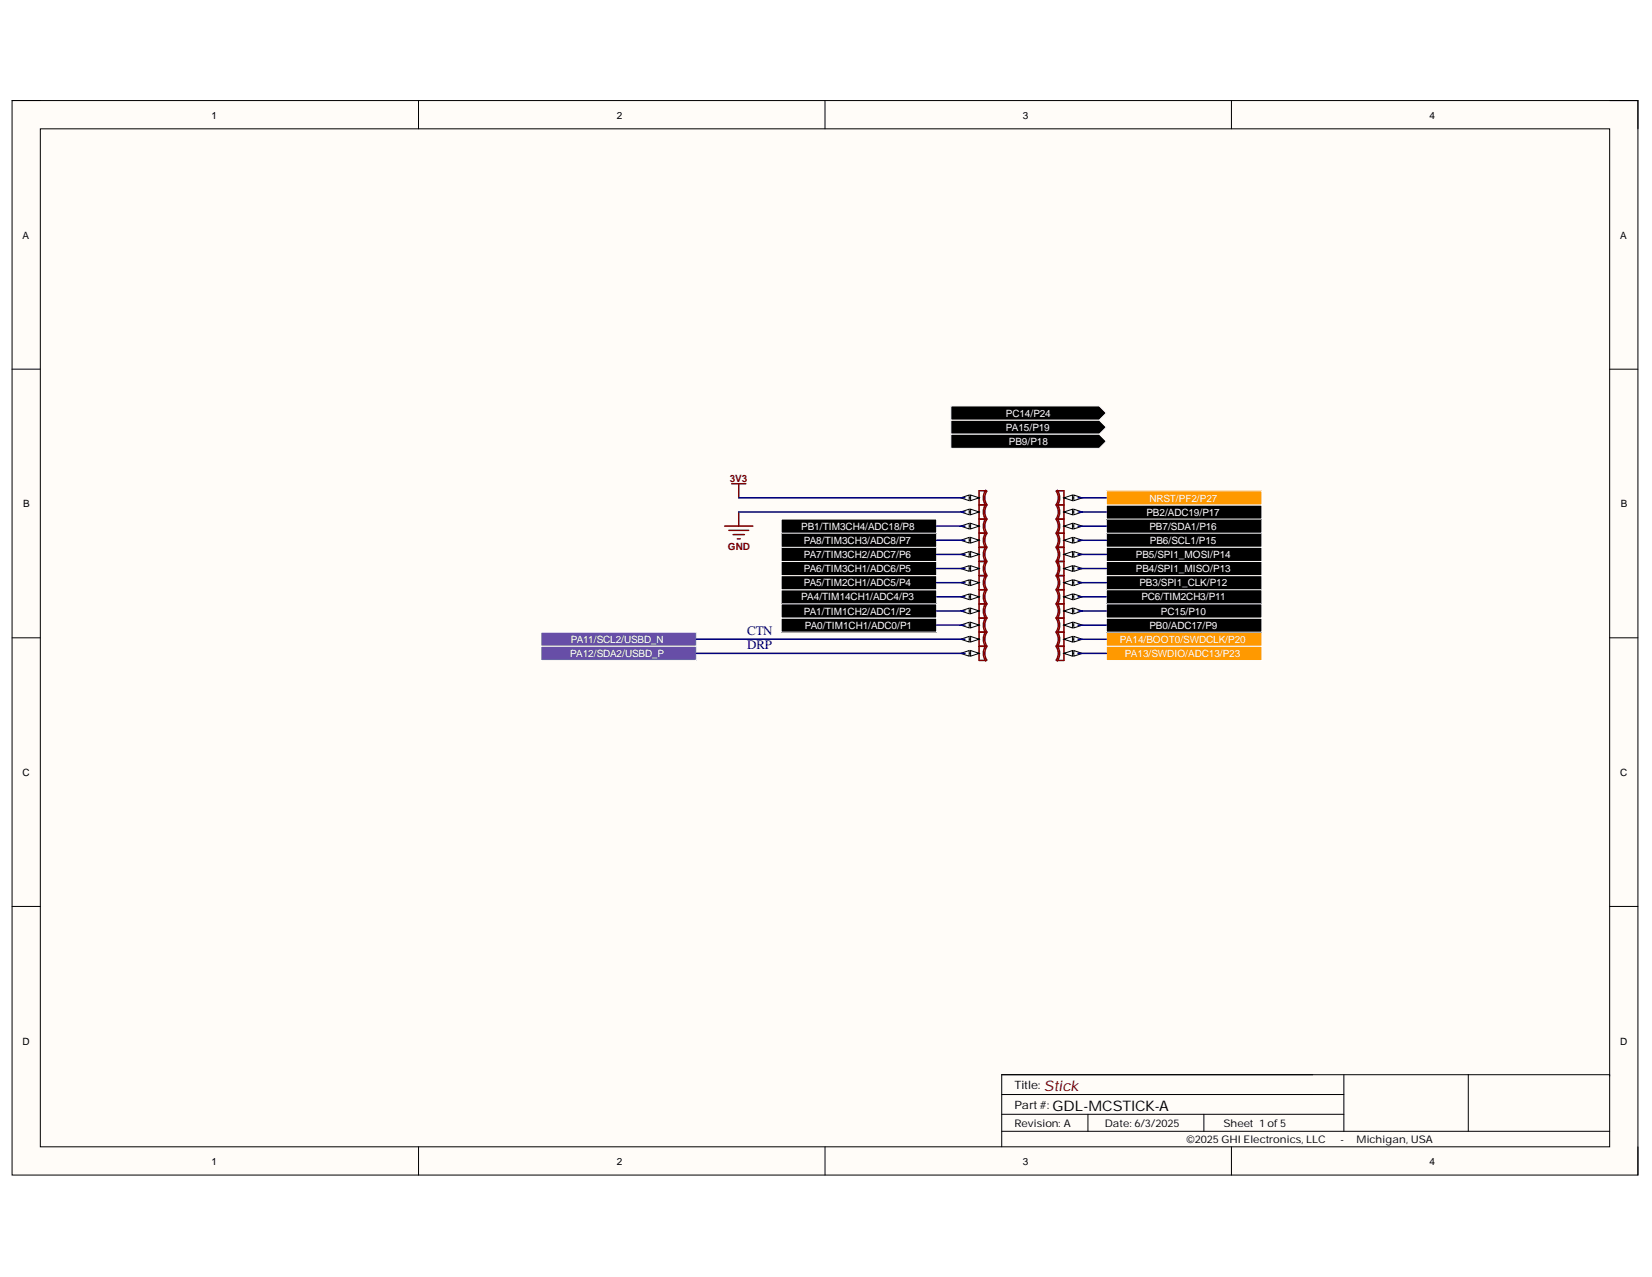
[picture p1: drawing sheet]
<svg xmlns="http://www.w3.org/2000/svg" width="279mm" height="216mm" viewBox="0 0 279 216" stroke-linecap="round" stroke-linejoin="round" font-family="sans-serif">
<defs><g id="words">
<text font-size="2.5" fill="#800000" x="176.6" y="184.4">Stick</text>
<text font-size="2.5" x="178" y="187.8">GDL-MCSTICK-A</text>
<g font-size="2.2" fill="#000080">
<text x="126.4" y="107.4">CTN</text>
<text x="126.4" y="109.8">DRP</text>
</g>
<g font-size="1.9">
<text x="171.6" y="184.1">Title:</text>
<text x="171.6" y="187.5">Part #:</text>
</g>
<g font-size="1.8">
<text x="171.6" y="190.5">Revision: A</text>
<text x="186.9" y="190.5">Date: 6/3/2025</text>
<text x="206.9" y="190.5">Sheet 1 of 5</text>
<text x="200.7" y="193.3">©2025 GHI Electronics, LLC</text>
<text x="226.7" y="193.3">-</text>
<text x="229.4" y="193.3">Michigan, USA</text>
</g>
<g font-size="1.7">
<text x="35.8" y="20">1</text>
<text x="104.3" y="20">2</text>
<text x="173" y="20">3</text>
<text x="241.8" y="20">4</text>
<text x="3.8" y="40.3">A</text>
<text x="274" y="40.3">A</text>
<text x="3.9" y="85.8">B</text>
<text x="274.1" y="85.8">B</text>
<text x="3.8" y="131.2">C</text>
<text x="274" y="131.2">C</text>
<text x="3.8" y="176.6">D</text>
<text x="274" y="176.6">D</text>
<text x="35.8" y="196.9">1</text>
<text x="104.3" y="196.9">2</text>
<text x="173" y="196.9">3</text>
<text x="241.8" y="196.9">4</text>
</g>
<g font-size="1.7" fill="#fff">
<text x="170.1" y="70.5">PC14/P24</text>
<text x="170.1" y="72.8">PA15/P19</text>
<text x="170.6" y="75.3">PB9/P18</text>
<text x="135.5" y="89.6">PB1/TIM3CH4/ADC18/P8</text>
<text x="193.9" y="87.2">PB2/ADC19/P17</text>
<text x="194.4" y="89.6">PB7/SDA1/P16</text>
<text x="194.4" y="84.8">NRST/PF2/P27</text>
<text x="136" y="94.4">PA7/TIM3CH2/ADC7/P6</text>
<text x="136" y="91.9">PA8/TIM3CH3/ADC8/P7</text>
<text x="192.1" y="94.4">PB5/SPI1_MOSI/P14</text>
<text x="194.5" y="91.9">PB6/SCL1/P15</text>
<text x="135.5" y="101.5">PA4/TIM14CH1/ADC4/P3</text>
<text x="136" y="99.1">PA5/TIM2CH1/ADC5/P4</text>
<text x="136" y="96.8">PA6/TIM3CH1/ADC6/P5</text>
<text x="192.1" y="96.8">PB4/SPI1_MISO/P13</text>
<text x="192.7" y="99.1">PB3/SPI1_CLK/P12</text>
<text x="193.1" y="101.5">PC6/TIM2CH3/P11</text>
<text x="136" y="103.9">PA1/TIM1CH2/ADC1/P2</text>
<text x="136.1" y="106.3">PA0/TIM1CH1/ADC0/P1</text>
<text x="194.4" y="106.3">PB0/ADC17/P9</text>
<text x="196.4" y="103.9">PC15/P10</text>
<text x="96.4" y="111">PA12/SDA2/USBD_P</text>
<text x="96.5" y="108.7">PA11/SCL2/USBD_N</text>
<text x="189.4" y="108.7">PA14/BOOT0/SWDCLK/P20</text>
<text x="190.3" y="111">PA13/SWDIO/ADC13/P23</text>
</g>
<g font-size="1.7" fill="#800000">
<text x="123.4" y="81.4">3V3</text>
<text x="123.1" y="92.9">GND</text>
</g>
</g></defs>
<path d="M2 17h275v181.7h-275z" fill-rule="evenodd" fill="#fffcf8"/>
<path d="M2 17h275v181.7h-275z" fill="none" stroke="#000" stroke-width=".17"/>
<path d="M6.8 21.8h265.4v172.1h-265.4z" fill-rule="evenodd" fill="#fffcf8"/>
<g fill="none" stroke="#000" stroke-width=".17">
<path d="M2 17h4.8M70.8 17v4.8M139.5 17v4.8M208.3 17v4.8M272.2 17h4.8v4.8M6.8 21.8h265.4v172.1h-265.4zM2 62.4h4.8M272.2 62.4h4.8M2 107.8h4.8M272.2 107.8h4.8M2 153.3h4.8M272.2 153.3h4.8"/>
<path d="M70.8 193.9v4.8M139.5 193.9v4.8M169.4 188.4h57.9M169.4 191.3h102.8M169.4 185.1h57.9M184 188.4v2.9M203.6 188.4v2.9M208.3 193.9v4.8M227.3 181.7v9.6M248.3 181.7v9.6M272.2 181.9v-.2h-102.8v12.2M277 193.9v4.8"/>
</g>
<path d="M166.7 97.2l.2 .2a2.04 2.04 0 0 0 0 2.2l-.2 .2a2.29 2.29 0 0 1 0-2.6zM166.8 97.3h-1.2v2.4h1.2" fill="none" stroke="#800000" stroke-width=".25"/>
<path d="M163.2 98.5h2.4" fill="none" stroke="#000" stroke-width=".25"/>
<path d="M164.2 98l1.4 .5-1.4 .5z" fill="#f8fcff"/>
<path d="M164.2 98l1.4 .5-1.4 .5z" fill="none" stroke="#000" stroke-width=".17"/>
<path d="M162.5 98.5l1.4-.5v1z" fill="#f8fcff"/>
<path d="M162.5 98.5l1.4-.5v1z" fill="none" stroke="#000" stroke-width=".17"/>
<path d="M166.7 94.9l.2 .1a2.04 2.04 0 0 0 0 2.2l-.2 .2a2.29 2.29 0 0 1 0-2.5zM166.8 94.9h-1.2v2.4h1.2" fill="none" stroke="#800000" stroke-width=".25"/>
<path d="M163.2 96.1h2.4" fill="none" stroke="#000" stroke-width=".25"/>
<path d="M164.2 95.6l1.4 .5-1.4 .5z" fill="#f8fcff"/>
<path d="M164.2 95.6l1.4 .5-1.4 .5z" fill="none" stroke="#000" stroke-width=".17"/>
<path d="M162.5 96.1l1.4-.5v1z" fill="#f8fcff"/>
<path d="M162.5 96.1l1.4-.5v1z" fill="none" stroke="#000" stroke-width=".17"/>
<path d="M166.7 92.5l.2 .1a2.04 2.04 0 0 0 0 2.3l-.2 .1a2.28 2.28 0 0 1 0-2.5zM166.8 92.5h-1.2v2.4h1.2" fill="none" stroke="#800000" stroke-width=".25"/>
<path d="M163.2 93.7h2.4" fill="none" stroke="#000" stroke-width=".25"/>
<path d="M164.2 93.3l1.4 .4-1.4 .5z" fill="#f8fcff"/>
<path d="M164.2 93.3l1.4 .4-1.4 .5z" fill="none" stroke="#000" stroke-width=".17"/>
<path d="M162.5 93.7l1.4-.4v.9z" fill="#f8fcff"/>
<path d="M162.5 93.7l1.4-.4v.9z" fill="none" stroke="#000" stroke-width=".17"/>
<path d="M166.7 90.1l.2 .1a2.04 2.04 0 0 0 0 2.3l-.2 .1a2.28 2.28 0 0 1 0-2.5zM166.8 90.1h-1.2v2.4h1.2" fill="none" stroke="#800000" stroke-width=".25"/>
<path d="M163.2 91.3h2.4" fill="none" stroke="#000" stroke-width=".25"/>
<path d="M164.2 90.9l1.4 .4-1.4 .5z" fill="#f8fcff"/>
<path d="M164.2 90.9l1.4 .4-1.4 .5z" fill="none" stroke="#000" stroke-width=".17"/>
<path d="M162.5 91.3l1.4-.4v.9z" fill="#f8fcff"/>
<path d="M162.5 91.3l1.4-.4v.9z" fill="none" stroke="#000" stroke-width=".17"/>
<path d="M166.7 87.7l.2 .1a2.04 2.04 0 0 0 0 2.3l-.2 .1a2.28 2.28 0 0 1 0-2.5zM166.8 87.8h-1.2v2.3h1.2" fill="none" stroke="#800000" stroke-width=".25"/>
<path d="M163.2 88.9h2.4" fill="none" stroke="#000" stroke-width=".25"/>
<path d="M164.2 88.5l1.4 .4-1.4 .5z" fill="#f8fcff"/>
<path d="M164.2 88.5l1.4 .4-1.4 .5z" fill="none" stroke="#000" stroke-width=".17"/>
<path d="M162.5 88.9l1.4-.4v.9z" fill="#f8fcff"/>
<path d="M162.5 88.9l1.4-.4v.9z" fill="none" stroke="#000" stroke-width=".17"/>
<path d="M166.7 109.2l.2 .1a2.04 2.04 0 0 0 0 2.3l-.2 .1a2.28 2.28 0 0 1 0-2.5zM166.8 109.3h-1.2v2.4h1.2" fill="none" stroke="#800000" stroke-width=".25"/>
<path d="M163.2 110.5h2.4" fill="none" stroke="#000" stroke-width=".25"/>
<path d="M164.2 110l1.4 .5-1.4 .4z" fill="#f8fcff"/>
<path d="M164.2 110l1.4 .5-1.4 .4z" fill="none" stroke="#000" stroke-width=".17"/>
<path d="M162.5 110.5l1.4-.5v.9z" fill="#f8fcff"/>
<path d="M162.5 110.5l1.4-.5v.9z" fill="none" stroke="#000" stroke-width=".17"/>
<path d="M166.7 106.8l.2 .1a2.05 2.05 0 0 0 0 2.3l-.2 .1a2.29 2.29 0 0 1 0-2.5zM166.8 106.9h-1.2v2.4h1.2" fill="none" stroke="#800000" stroke-width=".25"/>
<path d="M163.2 108.1h2.4" fill="none" stroke="#000" stroke-width=".25"/>
<path d="M164.2 107.6l1.4 .5-1.4 .4z" fill="#f8fcff"/>
<path d="M164.2 107.6l1.4 .5-1.4 .4z" fill="none" stroke="#000" stroke-width=".17"/>
<path d="M162.5 108.1l1.4-.5v.9z" fill="#f8fcff"/>
<path d="M162.5 108.1l1.4-.5v.9z" fill="none" stroke="#000" stroke-width=".17"/>
<path d="M178.6 85.4l.2-.1a2.29 2.29 0 0 1 0 2.5l-.2-.1a2.01 2.01 0 0 0 0-2.3zM178.7 85.4h1.2v2.4h-1.2" fill="none" stroke="#800000" stroke-width=".25"/>
<path d="M179.9 86.6h2.4" fill="none" stroke="#000" stroke-width=".25"/>
<path d="M179.9 86.6l1.5-.5v.9z" fill="#f8fcff"/>
<path d="M179.9 86.6l1.5-.5v.9z" fill="none" stroke="#000" stroke-width=".17"/>
<path d="M181.6 86.1l1.5 .5-1.5 .4z" fill="#f8fcff"/>
<path d="M181.6 86.1l1.5 .5-1.5 .4z" fill="none" stroke="#000" stroke-width=".17"/>
<path d="M178.6 87.8l.2-.1a2.27 2.27 0 0 1 0 2.5l-.2-.1a2.01 2.01 0 0 0 0-2.3zM178.7 87.8h1.2v2.3h-1.2" fill="none" stroke="#800000" stroke-width=".25"/>
<path d="M179.9 89h2.4" fill="none" stroke="#000" stroke-width=".25"/>
<path d="M179.9 89l1.5-.5v.9z" fill="#f8fcff"/>
<path d="M179.9 89l1.5-.5v.9z" fill="none" stroke="#000" stroke-width=".17"/>
<path d="M181.6 88.5l1.5 .5-1.5 .4z" fill="#f8fcff"/>
<path d="M181.6 88.5l1.5 .5-1.5 .4z" fill="none" stroke="#000" stroke-width=".17"/>
<path d="M178.6 90.2l.2-.1a2.27 2.27 0 0 1 0 2.5l-.2-.1a2.01 2.01 0 0 0 0-2.3zM178.7 90.1h1.2v2.4h-1.2" fill="none" stroke="#800000" stroke-width=".25"/>
<path d="M179.9 91.3h2.4" fill="none" stroke="#000" stroke-width=".25"/>
<path d="M179.9 91.3l1.5-.4v.9z" fill="#f8fcff"/>
<path d="M179.9 91.3l1.5-.4v.9z" fill="none" stroke="#000" stroke-width=".17"/>
<path d="M181.6 90.9l1.5 .4-1.5 .5z" fill="#f8fcff"/>
<path d="M181.6 90.9l1.5 .4-1.5 .5z" fill="none" stroke="#000" stroke-width=".17"/>
<path d="M178.6 92.6l.2-.1a2.27 2.27 0 0 1 0 2.5l-.2-.1a2.01 2.01 0 0 0 0-2.3zM178.7 92.5h1.2v2.4h-1.2" fill="none" stroke="#800000" stroke-width=".25"/>
<path d="M179.9 93.7h2.4" fill="none" stroke="#000" stroke-width=".25"/>
<path d="M179.9 93.7l1.5-.4v.9z" fill="#f8fcff"/>
<path d="M179.9 93.7l1.5-.4v.9z" fill="none" stroke="#000" stroke-width=".17"/>
<path d="M181.6 93.3l1.5 .4-1.5 .5z" fill="#f8fcff"/>
<path d="M181.6 93.3l1.5 .4-1.5 .5z" fill="none" stroke="#000" stroke-width=".17"/>
<path d="M178.6 95l.2-.1a2.29 2.29 0 0 1 0 2.5l-.2-.1a2.01 2.01 0 0 0 0-2.3zM178.7 94.9h1.2v2.4h-1.2" fill="none" stroke="#800000" stroke-width=".25"/>
<path d="M179.9 96.1h2.4" fill="none" stroke="#000" stroke-width=".25"/>
<path d="M179.9 96.1l1.5-.5v1z" fill="#f8fcff"/>
<path d="M179.9 96.1l1.5-.5v1z" fill="none" stroke="#000" stroke-width=".17"/>
<path d="M181.6 95.6l1.5 .5-1.5 .5z" fill="#f8fcff"/>
<path d="M181.6 95.6l1.5 .5-1.5 .5z" fill="none" stroke="#000" stroke-width=".17"/>
<path d="M178.6 97.4l.2-.1a2.29 2.29 0 0 1 0 2.5l-.2-.2a1.99 1.99 0 0 0 0-2.2zM178.7 97.3h1.2v2.4h-1.2" fill="none" stroke="#800000" stroke-width=".25"/>
<path d="M179.9 98.5h2.4" fill="none" stroke="#000" stroke-width=".25"/>
<path d="M179.9 98.5l1.5-.5v1z" fill="#f8fcff"/>
<path d="M179.9 98.5l1.5-.5v1z" fill="none" stroke="#000" stroke-width=".17"/>
<path d="M181.6 98l1.5 .5-1.5 .5z" fill="#f8fcff"/>
<path d="M181.6 98l1.5 .5-1.5 .5z" fill="none" stroke="#000" stroke-width=".17"/>
<path d="M178.6 99.8l.2-.2a2.29 2.29 0 0 1 0 2.6l-.2-.2a1.99 1.99 0 0 0 0-2.2zM178.7 99.7h1.2v2.4h-1.2" fill="none" stroke="#800000" stroke-width=".25"/>
<path d="M179.9 100.9h2.4" fill="none" stroke="#000" stroke-width=".25"/>
<path d="M179.9 100.9l1.5-.5v1z" fill="#f8fcff"/>
<path d="M179.9 100.9l1.5-.5v1z" fill="none" stroke="#000" stroke-width=".17"/>
<path d="M181.6 100.4l1.5 .5-1.5 .5z" fill="#f8fcff"/>
<path d="M181.6 100.4l1.5 .5-1.5 .5z" fill="none" stroke="#000" stroke-width=".17"/>
<path d="M91.5 106.9h26.3v2.4h-26.3z" fill-rule="evenodd" fill="#674ea7"/>
<path d="M91.5 106.9h26.3v2.4h-26.3z" fill="none" stroke="#fff" stroke-width=".17"/>
<path d="M91.5 109.3h26.3v2.4h-26.3z" fill-rule="evenodd" fill="#674ea7"/>
<path d="M132.1 99.7h26.3v2.4h-26.3zM91.5 109.3h26.3v2.4h-26.3zM132.1 104.5h26.3v2.4h-26.3zM132.1 102.1h26.3v2.4h-26.3z" fill="none" stroke="#fff" stroke-width=".17"/>
<g fill="#000">
<path d="M132.1 99.7h26.3v2.4h-26.3z" fill-rule="evenodd"/>
<path d="M132.1 104.5h26.3v2.4h-26.3z" fill-rule="evenodd"/>
<path d="M132.1 102.1h26.3v2.4h-26.3z" fill-rule="evenodd"/>
</g>
<path d="M187.1 106.9h26.3v2.4h-26.3z" fill-rule="evenodd" fill="#f90"/>
<g fill="none" stroke="#fff" stroke-width=".17">
<path d="M160.8 71h25.1l1.2 1.2-1.2 1.2h-25.1zM160.8 73.4h25.1l1.2 1.2-1.2 1.2h-25.1zM132.1 97.3h26.3v2.4h-26.3zM132.1 94.9h26.3v2.4h-26.3zM132.1 92.5h26.3v2.4h-26.3zM132.1 90.1h26.3v2.4h-26.3zM132.1 87.8h26.3v2.3h-26.3zM187.1 97.3h26.3v2.4h-26.3zM187.1 99.7h26.3v2.4h-26.3zM187.1 90.1h26.3v2.4h-26.3zM187.1 87.8h26.3v2.3h-26.3zM187.1 94.9h26.3v2.4h-26.3z"/>
<path d="M187.1 92.5h26.3v2.4h-26.3zM187.1 85.4h26.3v2.4h-26.3zM187.1 106.9h26.3v2.4h-26.3zM187.1 104.5h26.3v2.4h-26.3zM187.1 102.1h26.3v2.4h-26.3z"/>
</g>
<g fill="#000">
<path d="M160.8 71h25.1l1.2 1.2-1.2 1.2h-25.1z" fill-rule="evenodd"/>
<path d="M160.8 73.4h25.1l1.2 1.2-1.2 1.2h-25.1z" fill-rule="evenodd"/>
<path d="M132.1 97.3h26.3v2.4h-26.3z" fill-rule="evenodd"/>
<path d="M132.1 94.9h26.3v2.4h-26.3z" fill-rule="evenodd"/>
<path d="M132.1 92.5h26.3v2.4h-26.3z" fill-rule="evenodd"/>
<path d="M132.1 90.1h26.3v2.4h-26.3z" fill-rule="evenodd"/>
<path d="M132.1 87.8h26.3v2.3h-26.3z" fill-rule="evenodd"/>
<path d="M187.1 97.3h26.3v2.4h-26.3z" fill-rule="evenodd"/>
<path d="M187.1 99.7h26.3v2.4h-26.3z" fill-rule="evenodd"/>
<path d="M187.1 90.1h26.3v2.4h-26.3z" fill-rule="evenodd"/>
<path d="M187.1 87.8h26.3v2.3h-26.3z" fill-rule="evenodd"/>
<path d="M187.1 94.9h26.3v2.4h-26.3z" fill-rule="evenodd"/>
<path d="M187.1 92.5h26.3v2.4h-26.3z" fill-rule="evenodd"/>
<path d="M187.1 85.4h26.3v2.4h-26.3z" fill-rule="evenodd"/>
<path d="M187.1 104.5h26.3v2.4h-26.3z" fill-rule="evenodd"/>
<path d="M187.1 102.1h26.3v2.4h-26.3z" fill-rule="evenodd"/>
</g>
<path d="M187.1 109.3h26.3v2.4h-26.3z" fill-rule="evenodd" fill="#f90"/>
<path d="M187.1 109.3h26.3v2.4h-26.3z" fill="none" stroke="#fff" stroke-width=".17"/>
<path d="M122.6 88.9h4.7M123.3 89.7h3.3M123.7 81.8h2.4M124 90.4h1.9M124.7 91.1h.5M124.9 81.8v2.4M124.9 86.6v2.3M166.7 99.6l.2 .2a2.04 2.04 0 0 0 0 2.2l-.2 .2a2.28 2.28 0 0 1 0-2.6zM166.8 99.7h-1.2v2.4h1.2" fill="none" stroke="#800000" stroke-width=".25"/>
<path d="M163.2 100.9h2.4" fill="none" stroke="#000" stroke-width=".25"/>
<path d="M164.2 100.4l1.4 .5-1.4 .5z" fill="#f8fcff"/>
<path d="M164.2 100.4l1.4 .5-1.4 .5z" fill="none" stroke="#000" stroke-width=".17"/>
<path d="M162.5 100.9l1.4-.5v1z" fill="#f8fcff"/>
<path d="M162.5 100.9l1.4-.5v1z" fill="none" stroke="#000" stroke-width=".17"/>
<path d="M166.7 102l.2 .2a2.04 2.04 0 0 0 0 2.2l-.2 .2a2.28 2.28 0 0 1 0-2.6zM166.8 102.1h-1.2v2.4h1.2" fill="none" stroke="#800000" stroke-width=".25"/>
<path d="M163.2 103.3h2.4" fill="none" stroke="#000" stroke-width=".25"/>
<path d="M164.2 102.8l1.4 .5-1.4 .5z" fill="#f8fcff"/>
<path d="M164.2 102.8l1.4 .5-1.4 .5z" fill="none" stroke="#000" stroke-width=".17"/>
<path d="M162.5 103.3l1.4-.5v1z" fill="#f8fcff"/>
<path d="M162.5 103.3l1.4-.5v1z" fill="none" stroke="#000" stroke-width=".17"/>
<path d="M166.7 104.4l.2 .2a2.04 2.04 0 0 0 0 2.2l-.2 .1a2.28 2.28 0 0 1 0-2.5zM166.8 104.5h-1.2v2.4h1.2" fill="none" stroke="#800000" stroke-width=".25"/>
<path d="M163.2 105.7h2.4" fill="none" stroke="#000" stroke-width=".25"/>
<path d="M164.2 105.2l1.4 .5-1.4 .5z" fill="#f8fcff"/>
<path d="M164.2 105.2l1.4 .5-1.4 .5z" fill="none" stroke="#000" stroke-width=".17"/>
<path d="M162.5 105.7l1.4-.5v1z" fill="#f8fcff"/>
<path d="M162.5 105.7l1.4-.5v1z" fill="none" stroke="#000" stroke-width=".17"/>
<path d="M178.6 102.2l.2-.2a2.29 2.29 0 0 1 0 2.6l-.2-.2a1.99 1.99 0 0 0 0-2.2zM178.7 102.1h1.2v2.4h-1.2" fill="none" stroke="#800000" stroke-width=".25"/>
<path d="M179.9 103.3h2.4" fill="none" stroke="#000" stroke-width=".25"/>
<path d="M179.9 103.3l1.5-.5v1z" fill="#f8fcff"/>
<path d="M179.9 103.3l1.5-.5v1z" fill="none" stroke="#000" stroke-width=".17"/>
<path d="M181.6 102.8l1.5 .5-1.5 .5z" fill="#f8fcff"/>
<path d="M181.6 102.8l1.5 .5-1.5 .5z" fill="none" stroke="#000" stroke-width=".17"/>
<path d="M178.6 104.6l.2-.2a2.29 2.29 0 0 1 0 2.5l-.2-.1a1.99 1.99 0 0 0 0-2.2zM178.7 104.5h1.2v2.4h-1.2" fill="none" stroke="#800000" stroke-width=".25"/>
<path d="M179.9 105.7h2.4" fill="none" stroke="#000" stroke-width=".25"/>
<path d="M179.9 105.7l1.5-.5v1z" fill="#f8fcff"/>
<path d="M179.9 105.7l1.5-.5v1z" fill="none" stroke="#000" stroke-width=".17"/>
<path d="M181.6 105.2l1.5 .5-1.5 .5z" fill="#f8fcff"/>
<path d="M181.6 105.2l1.5 .5-1.5 .5z" fill="none" stroke="#000" stroke-width=".17"/>
<path d="M178.6 109.3l.2-.1a2.27 2.27 0 0 1 0 2.5l-.2-.1a2.01 2.01 0 0 0 0-2.3zM178.7 109.3h1.2v2.4h-1.2" fill="none" stroke="#800000" stroke-width=".25"/>
<path d="M179.9 110.5h2.4" fill="none" stroke="#000" stroke-width=".25"/>
<path d="M179.9 110.5l1.5-.5v.9z" fill="#f8fcff"/>
<path d="M179.9 110.5l1.5-.5v.9z" fill="none" stroke="#000" stroke-width=".17"/>
<path d="M181.6 110l1.5 .5-1.5 .4z" fill="#f8fcff"/>
<path d="M181.6 110l1.5 .5-1.5 .4z" fill="none" stroke="#000" stroke-width=".17"/>
<path d="M166.7 85.3l.2 .1a2.05 2.05 0 0 0 0 2.3l-.2 .1a2.29 2.29 0 0 1 0-2.5zM166.8 85.4h-1.2v2.4h1.2" fill="none" stroke="#800000" stroke-width=".25"/>
<path d="M163.2 86.6h2.4" fill="none" stroke="#000" stroke-width=".25"/>
<path d="M164.2 86.1l1.4 .5-1.4 .4z" fill="#f8fcff"/>
<path d="M164.2 86.1l1.4 .5-1.4 .4z" fill="none" stroke="#000" stroke-width=".17"/>
<path d="M162.5 86.6l1.4-.5v.9z" fill="#f8fcff"/>
<path d="M162.5 86.6l1.4-.5v.9z" fill="none" stroke="#000" stroke-width=".17"/>
<path d="M166.7 82.9l.2 .1a2.04 2.04 0 0 0 0 2.3l-.2 .1a2.28 2.28 0 0 1 0-2.5zM166.8 83h-1.2v2.4h1.2" fill="none" stroke="#800000" stroke-width=".25"/>
<path d="M163.2 84.2h2.4" fill="none" stroke="#000" stroke-width=".25"/>
<path d="M164.2 83.7l1.4 .5-1.4 .4z" fill="#f8fcff"/>
<path d="M164.2 83.7l1.4 .5-1.4 .4z" fill="none" stroke="#000" stroke-width=".17"/>
<path d="M162.5 84.2l1.4-.5v.9z" fill="#f8fcff"/>
<path d="M162.5 84.2l1.4-.5v.9z" fill="none" stroke="#000" stroke-width=".17"/>
<path d="M178.6 106.9l.2-.1a2.29 2.29 0 0 1 0 2.5l-.2-.1a2.01 2.01 0 0 0 0-2.3zM178.7 106.9h1.2v2.4h-1.2" fill="none" stroke="#800000" stroke-width=".25"/>
<path d="M179.9 108.1h2.4" fill="none" stroke="#000" stroke-width=".25"/>
<path d="M179.9 108.1l1.5-.5v1z" fill="#f8fcff"/>
<path d="M179.9 108.1l1.5-.5v1z" fill="none" stroke="#000" stroke-width=".17"/>
<path d="M181.6 107.6l1.5 .5-1.5 .5z" fill="#f8fcff"/>
<path d="M181.6 107.6l1.5 .5-1.5 .5z" fill="none" stroke="#000" stroke-width=".17"/>
<path d="M178.6 83l.2-.1a2.29 2.29 0 0 1 0 2.5l-.2-.1a1.99 1.99 0 0 0 0-2.3zM178.7 83h1.2v2.4h-1.2" fill="none" stroke="#800000" stroke-width=".25"/>
<path d="M179.9 84.2h2.4" fill="none" stroke="#000" stroke-width=".25"/>
<path d="M179.9 84.2l1.5-.5v1z" fill="#f8fcff"/>
<path d="M179.9 84.2l1.5-.5v1z" fill="none" stroke="#000" stroke-width=".17"/>
<path d="M181.6 83.7l1.5 .5-1.5 .5z" fill="#f8fcff"/>
<path d="M181.6 83.7l1.5 .5-1.5 .5z" fill="none" stroke="#000" stroke-width=".17"/>
<path d="M187.1 83h26.3v2.4h-26.3z" fill-rule="evenodd" fill="#f90"/>
<path d="M160.8 68.6h25.1l1.2 1.2-1.2 1.2h-25.1zM187.1 83h26.3v2.4h-26.3z" fill="none" stroke="#fff" stroke-width=".17"/>
<path d="M160.8 68.6h25.1l1.2 1.2-1.2 1.2h-25.1z" fill-rule="evenodd" fill="#000"/>
<g fill="none" stroke="#000080" stroke-width=".25">
<path d="M124.9 84.2h38.3M124.9 86.6h38.3M158.4 98.5h4.8M158.4 96.1h4.8M158.4 93.7h4.8M158.4 91.3h4.8M158.4 88.9h4.8M182.3 84.2h4.8M182.3 98.5h4.8M182.3 96.1h4.8M182.3 93.7h4.8M182.3 91.3h4.8"/>
<path d="M182.3 89h4.8M182.3 86.6h4.8M117.8 108.1h45.4M117.8 110.5h45.4M158.4 103.3h4.8M158.4 100.9h4.8M158.4 105.7h4.8M182.3 103.3h4.8M182.3 100.9h4.8M182.3 105.7h4.8M182.3 108.1h4.8M182.3 110.5h4.8"/>
</g>
<use href="#words"/>
</svg>
